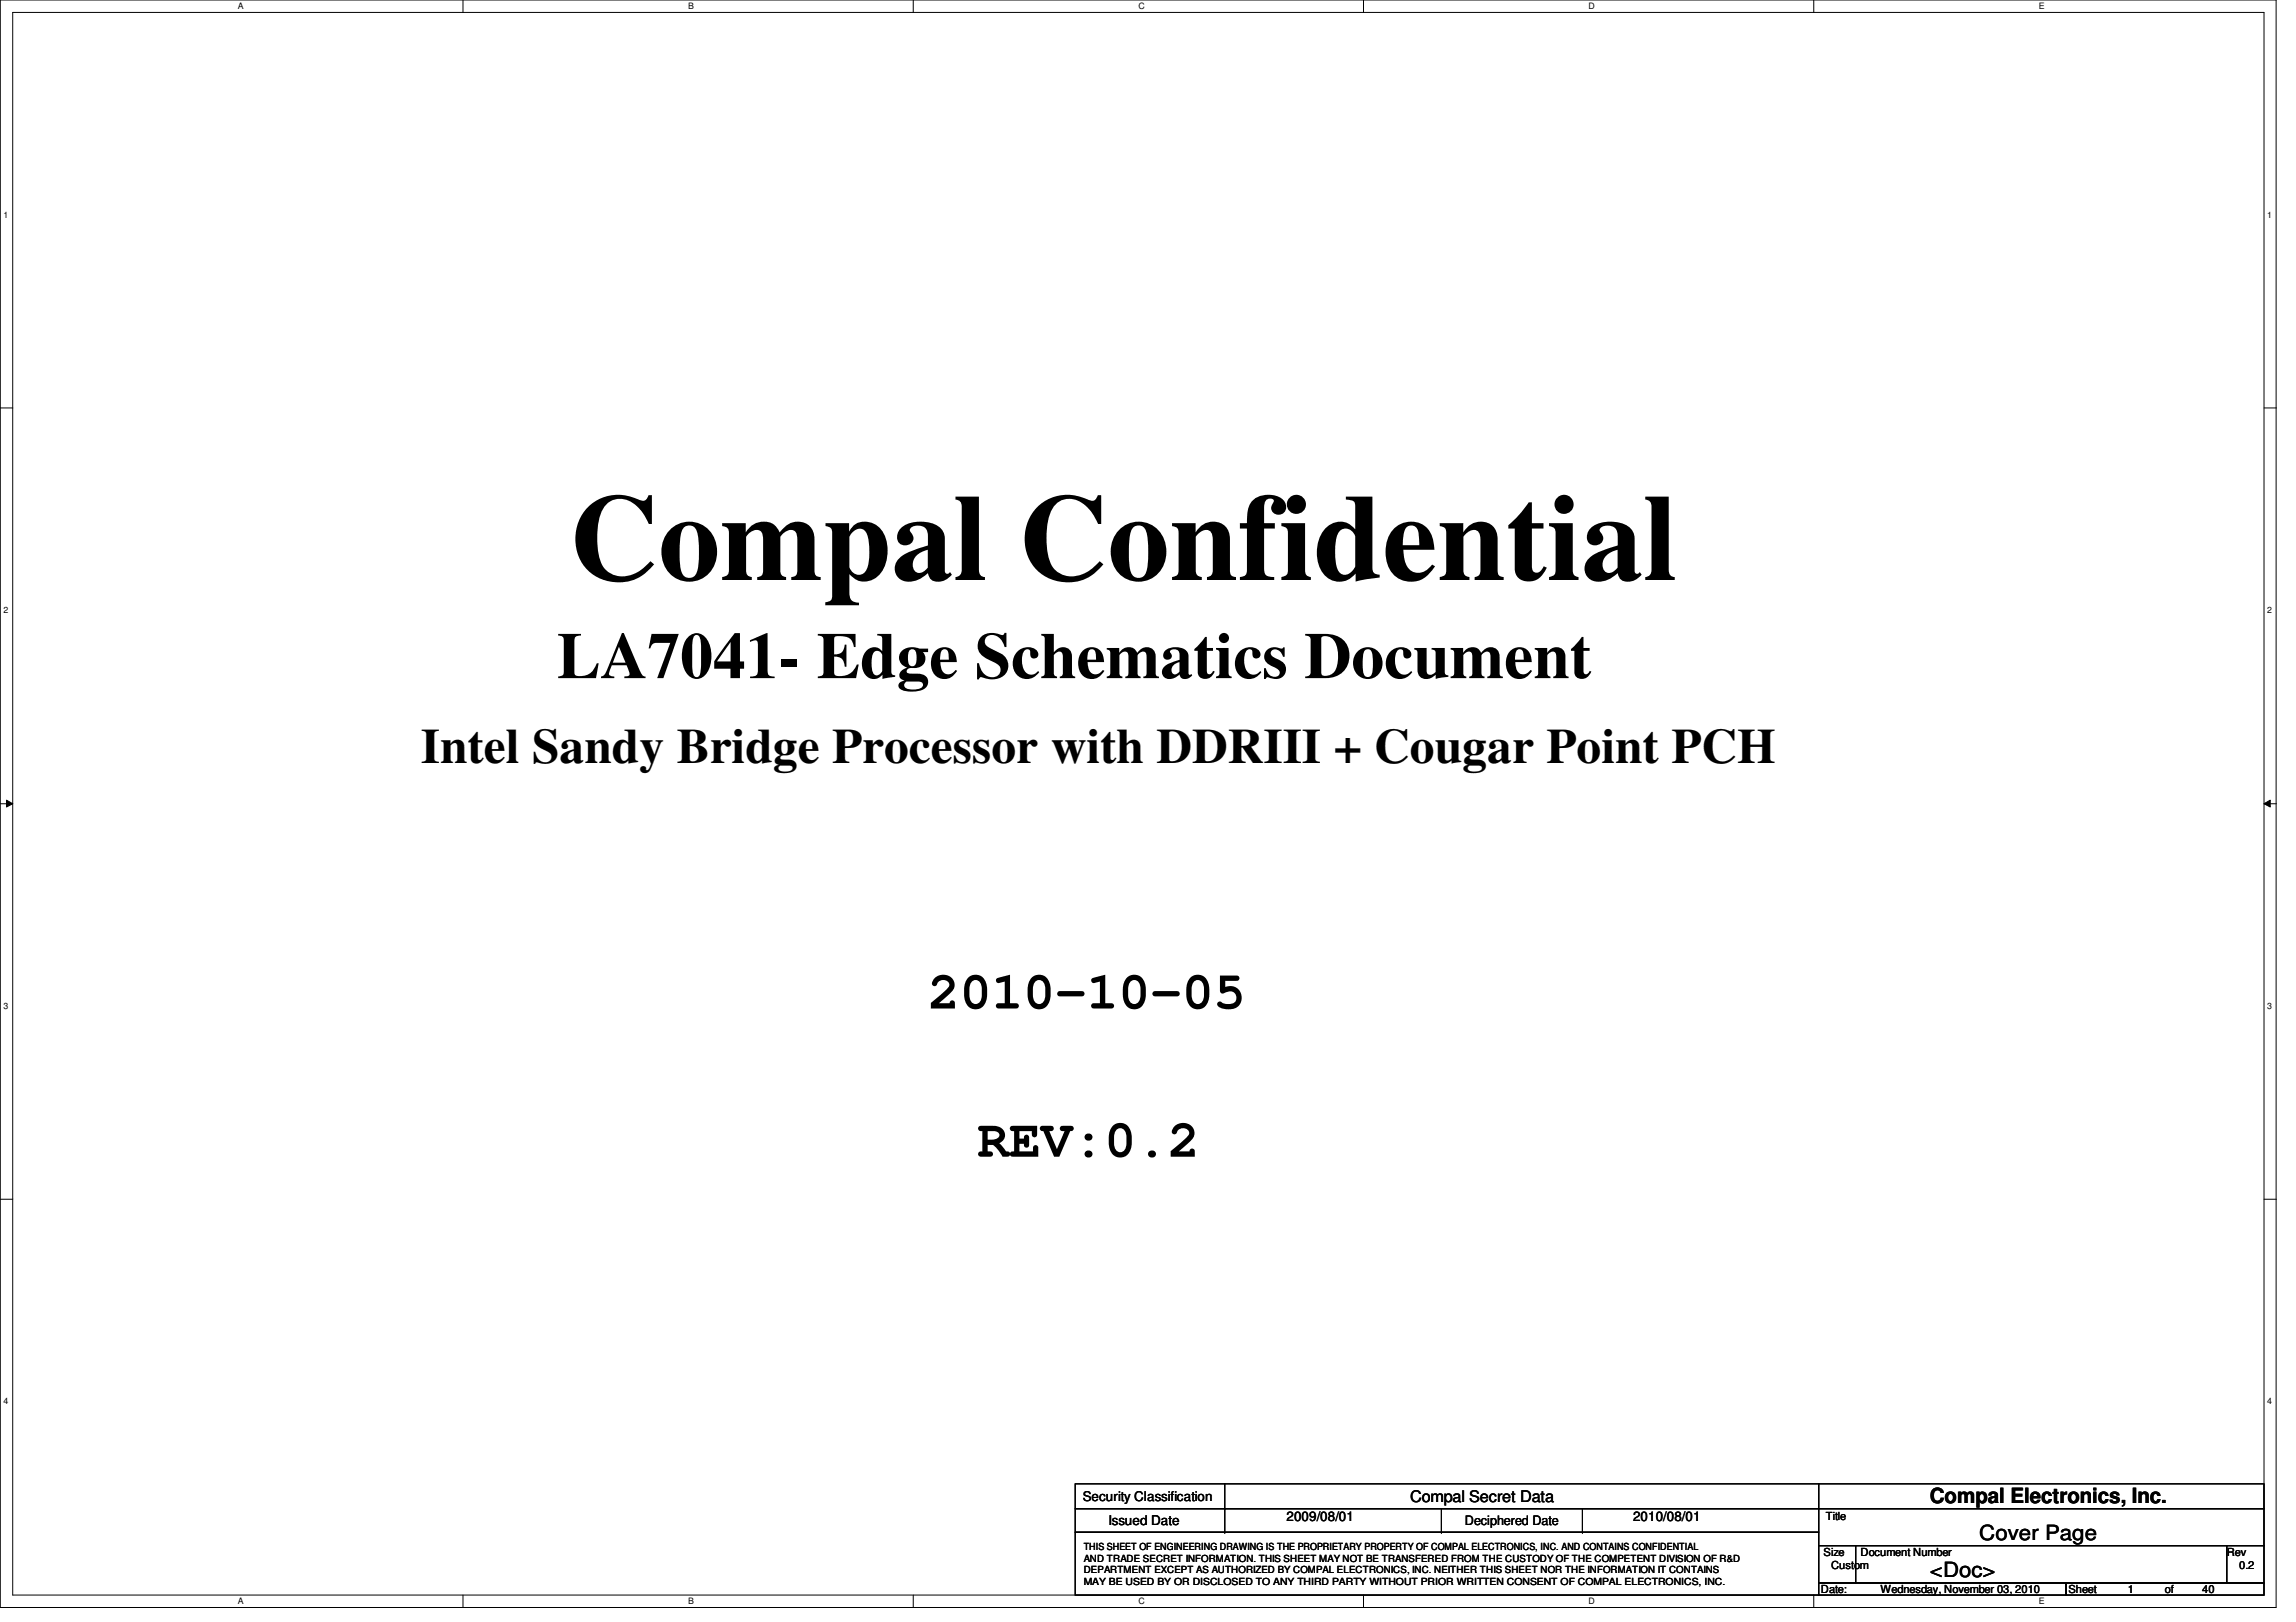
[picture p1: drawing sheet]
<svg xmlns="http://www.w3.org/2000/svg" width="297mm" height="210mm" viewBox="0 0 297 210" stroke-linecap="round" stroke-linejoin="round" font-family="sans-serif">
<defs><g id="words">
<text font-size="16" x="73.7" y="75.1">Compal Confidential</text>
<text font-size="8.5" x="72" y="87.8">LA7041- Edge Schematics Document</text>
<g font-size="6.9">
<text x="120.1" y="130.5">2010-10-05</text>
<text x="126.4" y="149.7">REV:0.2</text>
</g>
<text font-size="6.4" x="54.4" y="98.7">Intel Sandy Bridge Processor with DDRIII + Cougar Point PCH</text>
<g font-size="2.7">
<text x="249.7" y="194.6">Compal Electronics, Inc.</text>
<text x="256.1" y="199.3">Cover Page</text>
<text x="249.7" y="204.1">&lt;Doc&gt;</text>
</g>
<text font-size="2.1" x="182.5" y="194.4">Compal Secret Data</text>
<g font-size="1.7">
<text x="140.1" y="194.3">Security Classification</text>
<text x="143.4" y="197.3">Issued Date</text>
<text x="166.5" y="196.8">2009/08/01</text>
<text x="189.5" y="197.4">Deciphered Date</text>
<text x="211.3" y="196.8">2010/08/01</text>
</g>
<g font-size="1.4">
<text x="236.2" y="196.8">Title</text>
<text x="235.9" y="201.4">Size</text>
<text x="236.9" y="203">Custom</text>
<text x="240.7" y="201.4">Document Number</text>
<text x="288.1" y="201.4">Rev</text>
<text x="289.7" y="203">0.2</text>
<text x="235.6" y="206.2">Date:</text>
<text x="243.3" y="206.2">Wednesday, November 03, 2010</text>
<text x="267.6" y="206.2">Sheet</text>
<text x="275.3" y="206.2">1</text>
<text x="280.1" y="206.2">of</text>
<text x="284.9" y="206.2">40</text>
</g>
<g font-size="1.3">
<text x="140.2" y="203.6">DEPARTMENT EXCEPT AS AUTHORIZED BY COMPAL ELECTRONICS, INC. NEITHER THIS SHEET NOR THE INFORMATION IT CONTAINS</text>
<text x="140.2" y="200.6">THIS SHEET OF ENGINEERING DRAWING IS THE PROPRIETARY PROPERTY OF COMPAL ELECTRONICS, INC. AND CONTAINS CONFIDENTIAL</text>
<text x="140.2" y="202.1">AND TRADE SECRET INFORMATION. THIS SHEET MAY NOT BE TRANSFERED FROM THE CUSTODY OF THE COMPETENT DIVISION OF R&amp;D</text>
<text x="140.2" y="205.1">MAY BE USED BY OR DISCLOSED TO ANY THIRD PARTY WITHOUT PRIOR WRITTEN CONSENT OF COMPAL ELECTRONICS, INC.</text>
</g>
<g font-size="1.1">
<text x="30.8" y="1.1">A</text>
<text x="89" y="1.1">B</text>
<text x="147.3" y="1.1">C</text>
<text x="205.5" y="1.1">D</text>
<text x="263.8" y="1.1">E</text>
<text x=".5" y="28.2">1</text>
<text x="293.3" y="28.2">1</text>
<text x=".5" y="79.3">2</text>
<text x="293.3" y="79.3">2</text>
<text x=".5" y="130.6">3</text>
<text x="293.3" y="130.6">3</text>
<text x=".5" y="181.7">4</text>
<text x="293.3" y="181.7">4</text>
<text x="30.8" y="207.6">A</text>
<text x="89" y="207.6">B</text>
<text x="147.3" y="207.6">C</text>
<text x="205.5" y="207.6">D</text>
<text x="263.8" y="207.6">E</text>
</g>
</g></defs>
<path d="M0 0h294.5v208h-294.5zM1.6 1.6h291.3v204.8h-291.3z" fill="none" stroke="#000" stroke-width=".13"/>
<g fill="#fff">
<path d="M30.8 .2h.7v1.2h-.7z"/>
<path d="M30.8 206.6h.7v1.2h-.7z"/>
</g>
<path d="M59.9 0v1.6M59.9 206.4v1.6" fill="none" stroke="#000" stroke-width=".13"/>
<g fill="#fff">
<path d="M89 .2h.7v1.2h-.7z"/>
<path d="M89 206.6h.7v1.2h-.7z"/>
</g>
<path d="M118.1 0v1.6M118.1 206.4v1.6" fill="none" stroke="#000" stroke-width=".13"/>
<g fill="#fff">
<path d="M147.3 .2h.7v1.2h-.7z"/>
<path d="M147.3 206.6h.7v1.2h-.7z"/>
</g>
<path d="M176.4 0v1.6M176.4 206.4v1.6" fill="none" stroke="#000" stroke-width=".13"/>
<g fill="#fff">
<path d="M205.5 .2h.8v1.2h-.8z"/>
<path d="M205.5 206.6h.8v1.2h-.8z"/>
</g>
<path d="M234.6 0v1.6M234.6 206.4v1.6" fill="none" stroke="#000" stroke-width=".13"/>
<g fill="#fff">
<path d="M263.8 .2h.7v1.2h-.7z"/>
<path d="M263.8 206.6h.7v1.2h-.7z"/>
<path d="M.5 27.2h.6v1.2h-.6z"/>
<path d="M293.3 27.2h.6v1.2h-.6z"/>
<path d="M.5 78.4h.6v1.1h-.6z"/>
<path d="M293.3 78.4h.6v1.1h-.6z"/>
</g>
<path d="M0 52.8h1.6M292.9 52.8h1.6" fill="none" stroke="#000" stroke-width=".13"/>
<g fill="#fff">
<path d="M.5 129.6h.6v1.2h-.6z"/>
<path d="M293.3 129.6h.6v1.2h-.6z"/>
</g>
<path d="M0 104h1.6M.8 103.5l.8 .5-.8 .4zM292.9 104l.8-.5v.9zM292.9 104h1.6" fill="none" stroke="#000" stroke-width=".13"/>
<path d="M.8 103.5l.8 .5-.8 .4zM292.9 104l.8-.5v.9z" fill="#000"/>
<g fill="#fff">
<path d="M.5 180.8h.6v1.1h-.6z"/>
<path d="M293.3 180.8h.6v1.1h-.6z"/>
</g>
<g fill="none" stroke="#000" stroke-width=".13">
<path d="M0 155.2h1.6M292.9 155.2h1.6M139.1 192h96.2v3.2h-96.2zM139.1 195.2h96.2v3.1h-96.2zM139.1 198.3h96.2v8.1h-96.2zM158.4 195.2h.1M158.4 198.3h.1M158.4 192v6.3M186.5 198.3h.1M186.5 195.2v3.1M204.7 198.3h.1M204.7 195.2v3.1"/>
<path d="M235.3 192h57.6v3.2h-57.6zM235.3 195.2h57.6v4.8h-57.6zM235.3 200h4.8v4.9h-4.8zM235.3 204.9h32v1.5h-32zM240.1 200h48v4.9h-48zM267.3 204.9h25.6v1.5h-25.6zM288.1 200h4.8v4.9h-4.8z"/>
</g>
<use href="#words"/>
</svg>
